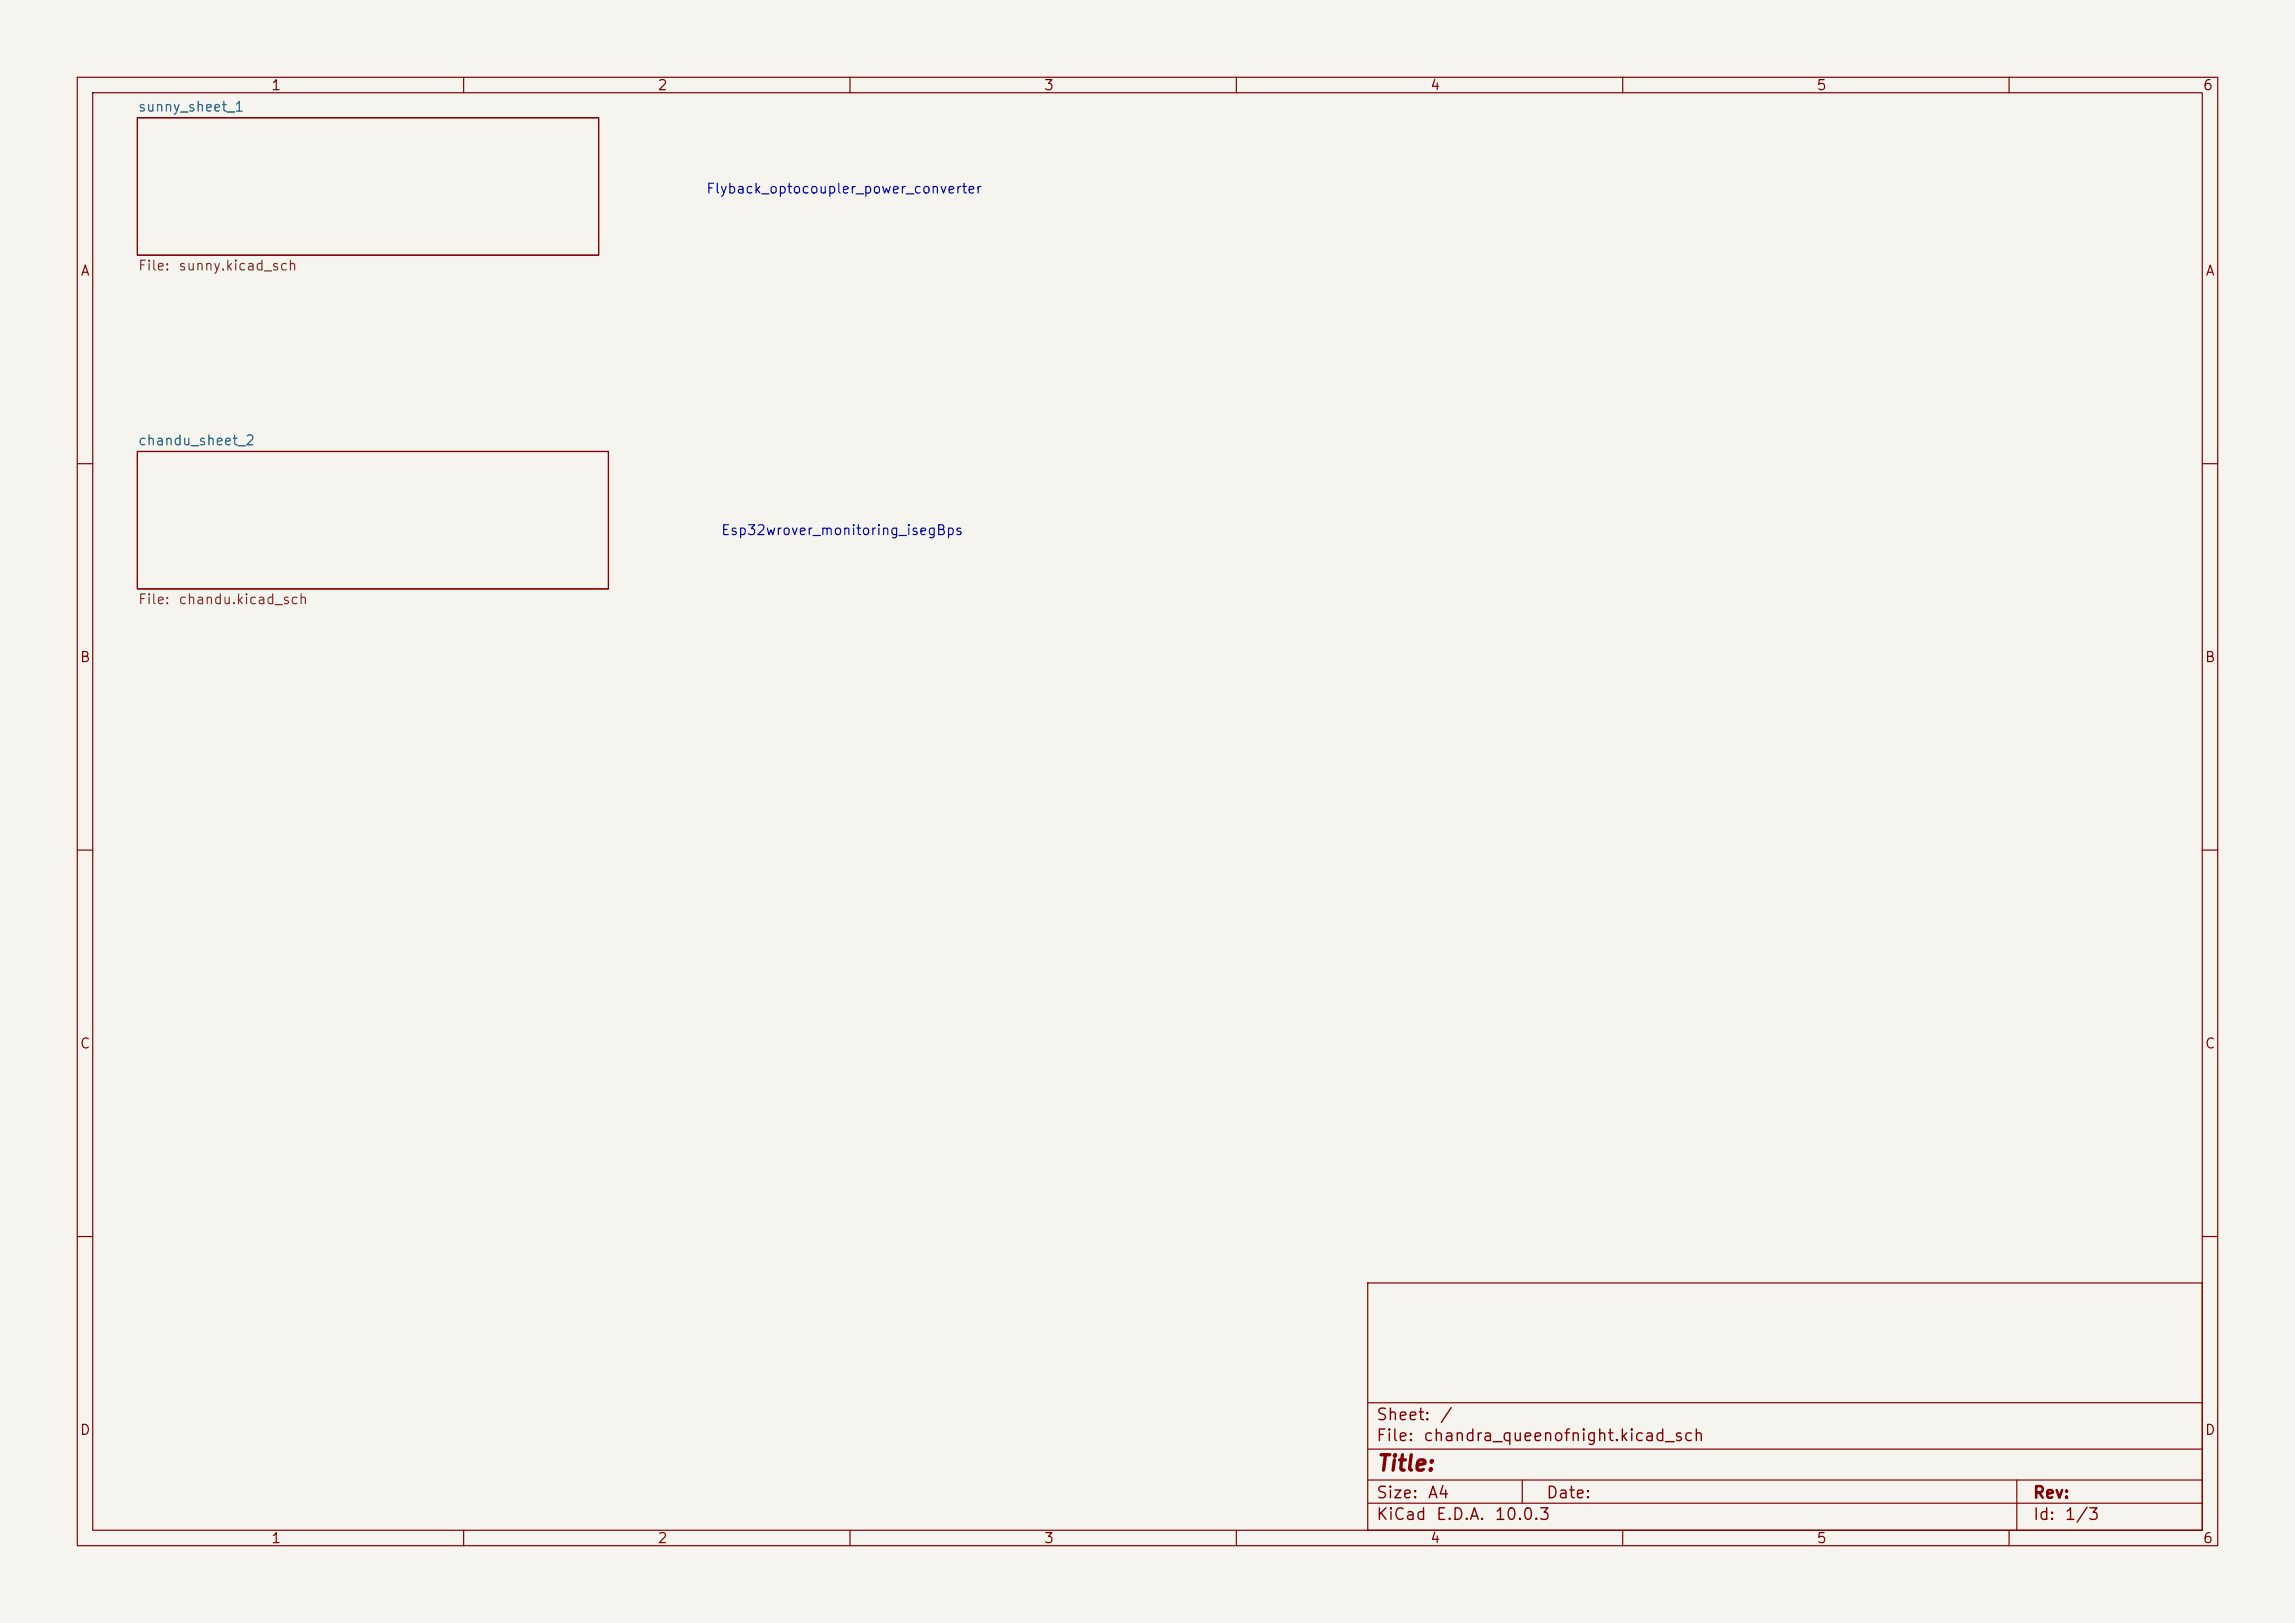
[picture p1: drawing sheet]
<svg xmlns="http://www.w3.org/2000/svg" width="297mm" height="210mm" viewBox="0 0 297 210" stroke-linecap="round" stroke-linejoin="round" font-family="sans-serif">
<defs><g id="words">
<text font-size="2" fill="#840000" x="178" y="190.8">Title:</text>
<g font-size="1.5" fill="#840000">
<text x="178" y="184.2">Sheet:</text>
<text x="186.2" y="184.2">/</text>
<text x="178" y="186.9">File:</text>
<text x="184.1" y="186.9">chandra_queenofnight.kicad_sch</text>
<text x="178" y="197.1">KiCad</text>
<text x="178" y="194.3">Size:</text>
<text x="184.7" y="194.3">A4</text>
<text x="185.7" y="197.1">E.D.A.</text>
<text x="193.3" y="197.1">10.0.3</text>
<text x="200" y="194.3">Date:</text>
<text x="263" y="194.3">Rev:</text>
<text x="263" y="197.1">Id:</text>
<text x="267.1" y="197.1">1/3</text>
</g>
<g font-size="1.3" fill="#840000">
<text x="35" y="12">1</text>
<text x="85" y="12">2</text>
<text x="135" y="12">3</text>
<text x="185" y="12">4</text>
<text x="235" y="12">5</text>
<text x="285" y="12">6</text>
<text x="10.3" y="36">A</text>
<text x="285.3" y="36">A</text>
<text x="10.3" y="86">B</text>
<text x="285.3" y="86">B</text>
<text x="10.3" y="136">C</text>
<text x="285.3" y="136">C</text>
<text x="10.3" y="186">D</text>
<text x="285.3" y="186">D</text>
<text x="35" y="200">1</text>
<text x="85" y="200">2</text>
<text x="135" y="200">3</text>
<text x="185" y="200">4</text>
<text x="235" y="200">5</text>
<text x="285" y="200">6</text>
</g>
<g font-size="1.3" fill="#006464">
<text x="17.8" y="14.8">sunny_sheet_1</text>
<text x="17.8" y="57.9">chandu_sheet_2</text>
</g>
<g font-size="1.3" fill="#0000c2">
<text x="91.3" y="25.4">Flyback_optocoupler_power_converter</text>
<text x="93.2" y="69.6">Esp32wrover_monitoring_isegBps</text>
</g>
<g font-size="1.3" fill="#725600">
<text x="17.8" y="35.3">File:</text>
<text x="23" y="35.3">sunny.kicad_sch</text>
<text x="17.8" y="78.5">File:</text>
<text x="23" y="78.5">chandu.kicad_sch</text>
</g>
</g></defs>
<path d="M0 0h297v210h-297z" fill="#f5f4ef" stroke="#f5f4ef" stroke-width=".13"/>
<g fill="none" stroke="#840000" stroke-width=".15">
<path d="M10 10h277v190h-277zM12 12h273v186h-273zM17.8 15.2h59.7v17.8h-59.7zM60 10v2M110 10v2M160 10v2M210 10v2M260 10v2M17.8 58.4h60.9v17.8h-60.9zM10 60h2M285 60h2M10 110h2"/>
<path d="M285 110h2M10 160h2M177 166h108v32h-108zM285 160h2M60 198v2M110 198v2M160 198v2M177 194.5h108M177 191.5h108M177 187.5h108M177 181.5h108M197 191.5v3"/>
<path d="M210 198v2M260 198v2M261 191.5v6.5"/>
</g>
<use href="#words"/>
</svg>
